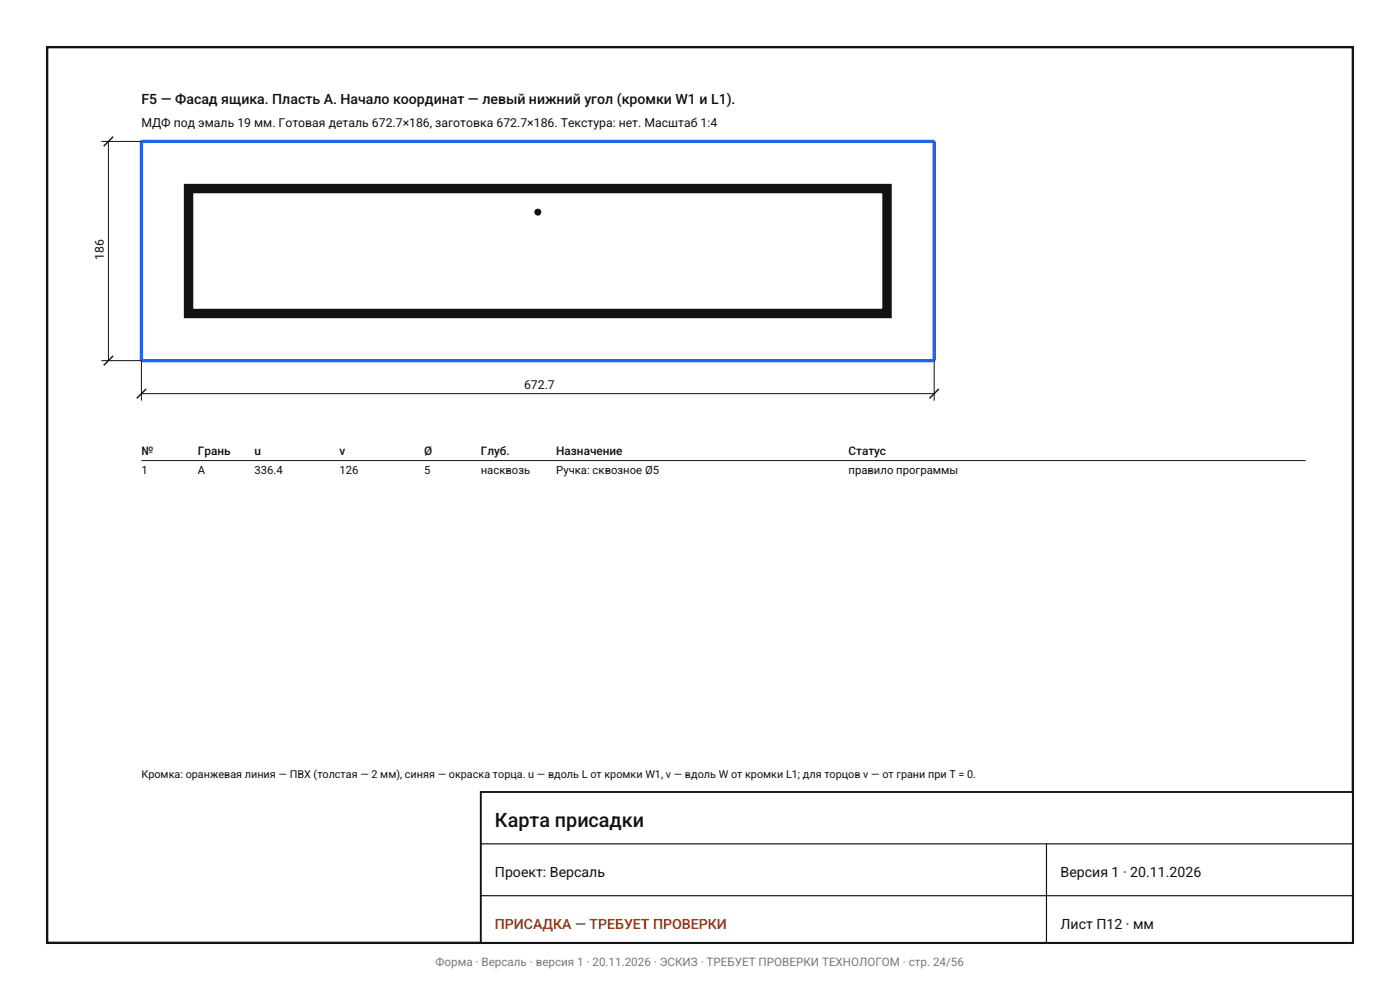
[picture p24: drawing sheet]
<svg xmlns="http://www.w3.org/2000/svg" width="297mm" height="210mm" viewBox="0 0 297 210" stroke-linecap="round" stroke-linejoin="round" font-family="sans-serif">
<defs><g id="words">
<text font-size="4.2" fill="#111" x="105" y="175.5">Карта присадки</text>
<g font-size="3" fill="#111">
<text x="30" y="22">F5 — Фасад ящика. Пласть A. Начало координат — левый нижний угол (кромки W1 и L1).</text>
<text x="105" y="186">Проект: Версаль</text>
<text x="225" y="186">Версия 1 · 20.11.2026</text>
<text x="225" y="197">Лист П12 · мм</text>
</g>
<text font-size="3" fill="#9a3412" x="105" y="197">ПРИСАДКА — ТРЕБУЕТ ПРОВЕРКИ</text>
<g font-size="2.6" fill="#111">
<text x="30" y="27">МДФ под эмаль 19 мм. Готовая деталь 672.7×186, заготовка 672.7×186. Текстура: нет. Масштаб 1:4</text>
<text x="22" y="55.2" transform="rotate(-90 22 55.2)">186</text>
<text x="111.2" y="82.5">672.7</text>
</g>
<g font-size="2.5" fill="#111">
<text x="30" y="96.5">№</text>
<text x="42" y="96.5">Грань</text>
<text x="54" y="96.5">u</text>
<text x="72" y="96.5">v</text>
<text x="90" y="96.5">Ø</text>
<text x="102" y="96.5">Глуб.</text>
<text x="118" y="96.5">Назначение</text>
<text x="180" y="96.5">Статус</text>
</g>
<text font-size="2.5" fill="#787878" x="92.4" y="205">Форма · Версаль · версия 1 · 20.11.2026 · ЭСКИЗ · ТРЕБУЕТ ПРОВЕРКИ ТЕХНОЛОГОМ · стр. 24/56</text>
<g font-size="2.4" fill="#111">
<text x="30" y="100.5">1</text>
<text x="42" y="100.5">A</text>
<text x="54" y="100.5">336.4</text>
<text x="72" y="100.5">126</text>
<text x="90" y="100.5">5</text>
<text x="102" y="100.5">насквозь</text>
<text x="118" y="100.5">Ручка: сквозное Ø5</text>
<text x="180" y="100.5">правило программы</text>
</g>
<text font-size="2.3" fill="#111" x="30" y="165">Кромка: оранжевая линия — ПВХ (толстая — 2 мм), синяя — окраска торца. u — вдоль L от кромки W1, v — вдоль W от кромки L1; для торцов v — от грани при T = 0.</text>
</g></defs>
<path d="M30 30h168.2v46.5h-168.2z" fill="#fff" stroke="#121212" stroke-width=".35"/>
<path d="M30 30h168.2v46.5h-168.2z" fill="none" stroke="#2663eb" stroke-width=".7" stroke-linecap="butt"/>
<path d="M40 40h148.2v26.5h-148.2z" fill="none" stroke="#121212" stroke-width="2" stroke-linecap="butt"/>
<circle cx="114.1" cy="45" r=".63" fill="#121212" stroke="#121212" stroke-width=".21"/>
<path d="M21.5 30h8.5M23 30v46.5M21.5 76.5h8.5v8.5M198.2 76.5v8.5M30 83.5h168.2M30 97.7h247" fill="none" stroke="#121212" stroke-width=".21"/>
<path d="M24 29l-2 2M24 75.5l-2 2M31 82.5l-2 2M199.2 82.5l-2 2" fill="none" stroke="#121212" stroke-width=".3"/>
<path d="M10 10h277v190h-277z" fill="none" stroke="#121212" stroke-width=".5"/>
<path d="M102 168h185v32h-185z" fill="#fff" stroke="#121212" stroke-width=".4"/>
<path d="M102 179h185M222 179v21M102 190h185" fill="none" stroke="#121212" stroke-width=".25"/>
<use href="#words"/>
</svg>
